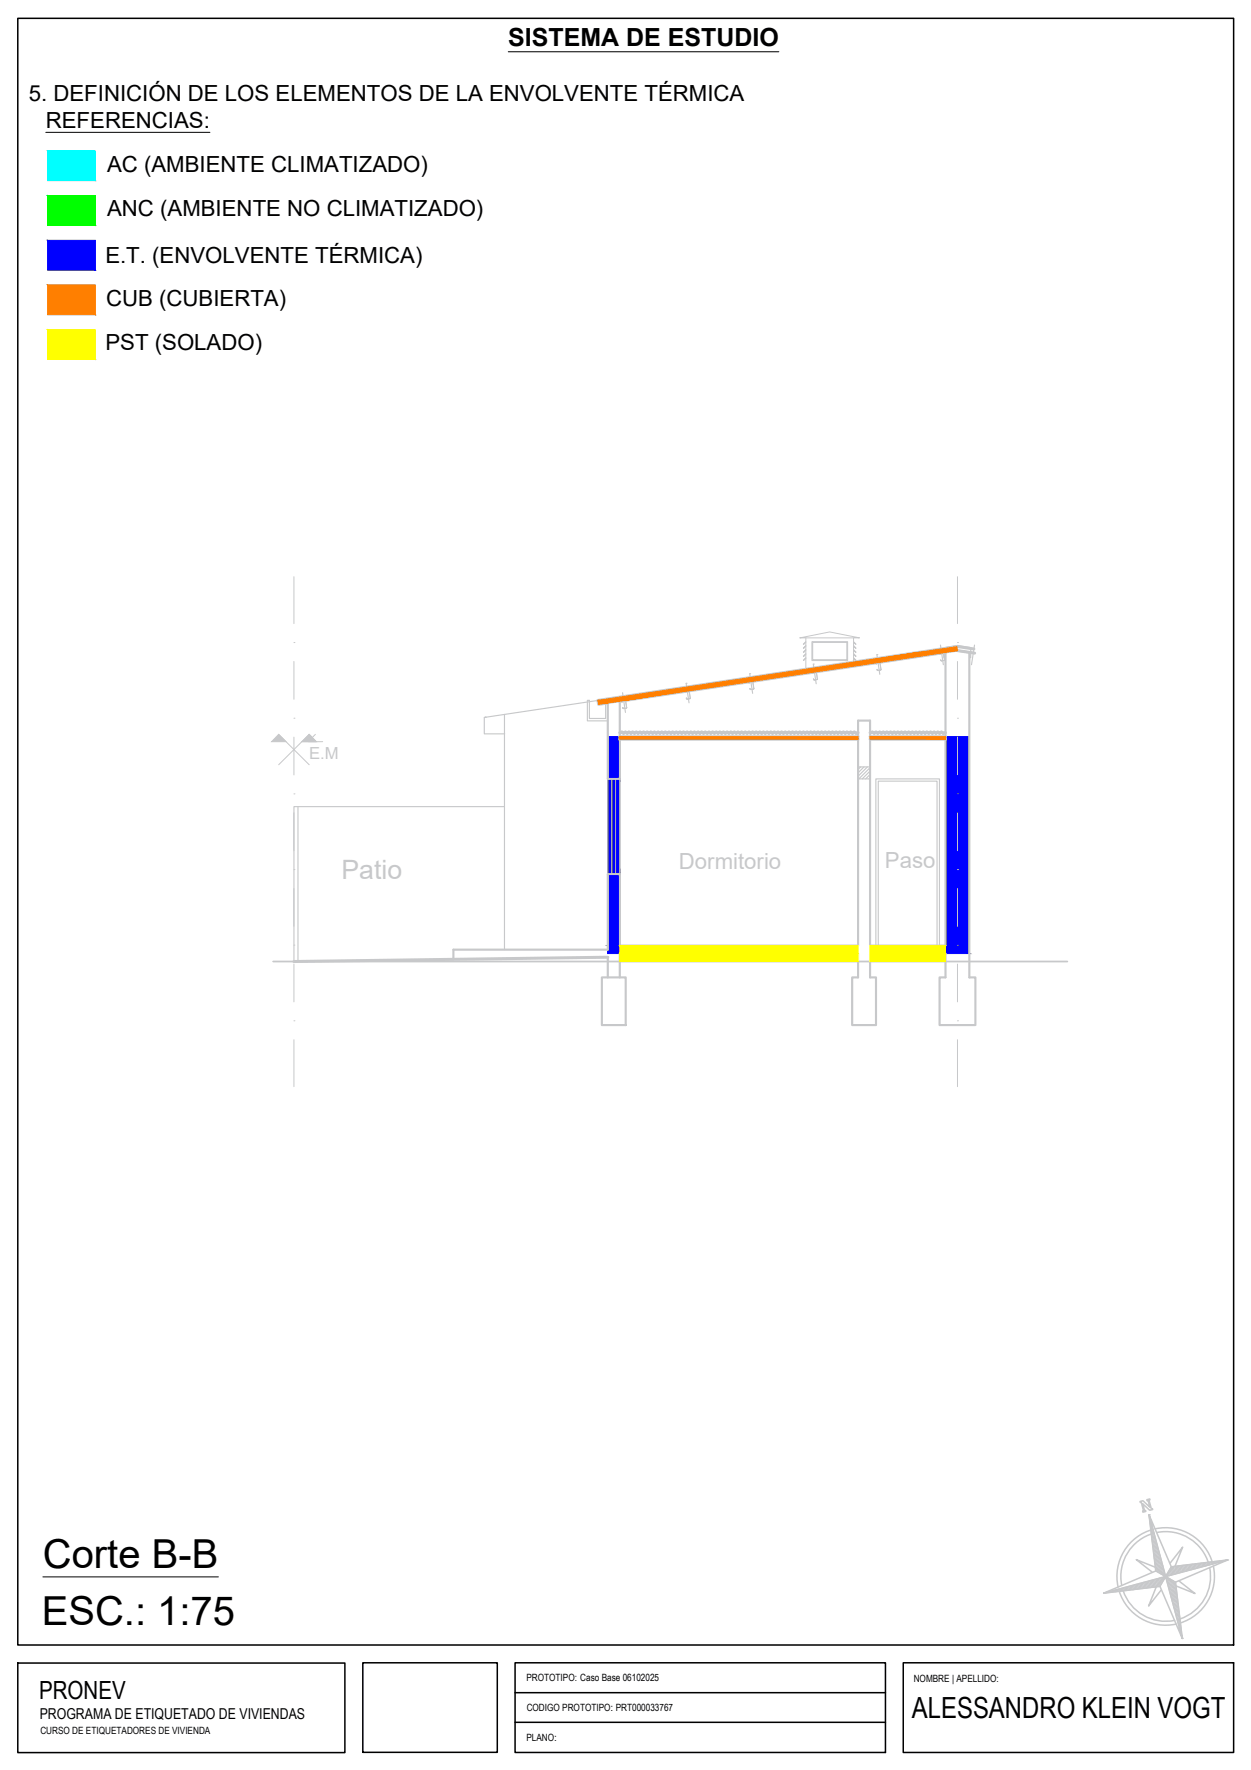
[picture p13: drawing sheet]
<svg xmlns="http://www.w3.org/2000/svg" width="210mm" height="297mm" viewBox="0 0 210 297" stroke-linecap="round" stroke-linejoin="round" font-family="sans-serif">
<defs><g id="words">
<g font-size="6.7">
<text x="7.2" y="263.2">Corte B-B</text>
<text x="7" y="272.8">ESC.: 1:75</text>
</g>
<text font-size="4.9" x="153" y="288.3">ALESSANDRO KLEIN VOGT</text>
<text font-size="4.5" fill="#c7c8ca" x="57.3" y="147.5">Patio</text>
<g font-size="4.2">
<text x="85.3" y="7.8">SISTEMA DE ESTUDIO</text>
<text x="6.6" y="285.1">PRONEV</text>
</g>
<g font-size="3.7">
<text x="4.8" y="17">5. DEFINICIÓN DE LOS ELEMENTOS DE LA ENVOLVENTE TÉRMICA</text>
<text x="7.7" y="21.4">REFERENCIAS:</text>
<text x="18" y="28.8">AC (AMBIENTE CLIMATIZADO)</text>
<text x="18" y="36.3">ANC (AMBIENTE NO CLIMATIZADO)</text>
<text x="17.7" y="44.1">E.T. (ENVOLVENTE TÉRMICA)</text>
<text x="17.8" y="51.3">CUB (CUBIERTA)</text>
<text x="17.7" y="58.8">PST (SOLADO)</text>
</g>
<g font-size="3.7" fill="#c7c8ca">
<text x="113.9" y="145.8">Dormitorio</text>
<text x="148.5" y="145.7">Paso</text>
</g>
<text font-size="2.8" fill="#c7c8ca" x="51.9" y="127.4">E.M</text>
<text font-size="2.5" x="6.7" y="288.5">PROGRAMA DE ETIQUETADO DE VIVIENDAS</text>
<g font-size="1.7">
<text x="88.3" y="282.2">PROTOTIPO: Caso Base 06102025</text>
<text x="88.4" y="287.2">CODIGO PROTOTIPO: PRT000033767</text>
<text x="153.3" y="282.3">NOMBRE | APELLIDO:</text>
<text x="6.8" y="290.9">CURSO DE ETIQUETADORES DE VIVIENDA</text>
<text x="88.3" y="292.1">PLANO:</text>
</g>
</g></defs>
<!-- layer: 0 -->
<path d="M3 3.1h204v273h-204zM3 279.1h54.9v15h-54.9zM60.9 279h22.5v15.1h-22.5zM86.4 279h62.2v15.1h-62.2zM151.6 279h55.4v15.1h-55.4zM86.4 284.1h62.2M86.4 289h62.2" fill="none" stroke="#000" stroke-width=".25"/>
<g fill="none" stroke="#c7c8ca" stroke-width=".25">
<path d="M191.3 252l.5-.2 1.1 1.1-.3-1.1h-.1l-.1-.1 .5-.1 .1 .1-.2 .1 .4 1.4h.2v.1l-.5 .2-1.2-1.1 .3 1.1h.2l.1 .1-.5 .2-.1-.2h.2l-.4-1.5h-.2zM192.8 254.2l3.7 8.7 9.5-1.1-10.4 2.8zM192.8 254.2l1.1 9.4 1.7 1-10.4 2.8M192.8 254.2h.1M192.8 254.4h.1M192.9 254.6h-.1M193 254.8l-.1 .1M193 255l-.1 .1M193.1 255.3h-.2M193.1 255.5h-.1M193.2 255.7h-.2M193.3 255.9h-.3"/>
<path d="M193.3 256.1l-.3 .1M193.4 256.3l-.3 .1M193.4 256.5l-.3 .1M193.5 256.7l-.4 .1M193.5 256.7a8.2 8.2 0 0 0-5.9 9.6M193.5 256.9l-.4 .1M193.6 257.1l-.4 .1M193.6 257.3l-.4 .2M193.6 257.3a7.5 7.5 0 0 0-5.4 8.8M193.7 257.5l-.5 .2M193.8 257.8l-.5 .1M193.8 258l-.5 .1"/>
<path d="M193.8 256.6a8.2 8.2 0 0 1 9.7 5.8M193.9 258.2l-.6 .1M193.9 258.4l-.6 .1M194 258.6l-.7 .1M194 258.8l-.6 .2M194.1 259l-.7 .2M194.1 257.2a7.5 7.5 0 0 1 8.8 5.4M194.1 259.2l-.7 .2M194.2 259.4l-.8 .2M194.2 259.6l-.7 .2M194.3 259.8l-.8 .2M185.2 267.4h.1"/>
<path d="M185.4 267.3h.1M185.6 267.2l.1 .1M185.8 267.2l.1 .1M186.1 267.1v.2M186.2 267.1l.1 .1M186.5 267v.2M186.7 267v.2M186.9 266.9v.3M187.1 266.9l.1 .2M187.3 266.8l.1 .3M187.5 266.7l.1 .4M187.7 266.7a8.2 8.2 0 0 0 9.6 5.8"/>
<path d="M187.9 266.6l.1 .4M188.1 266.6l.1 .4M188.3 266.5l.1 .5M188.5 267a7.5 7.5 0 0 0 8.6 4.9M188.5 266.5l.2 .4M188.7 266.4l.2 .5M189 266.3l.1 .6M189.2 266.3l.1 .6M189.4 266.2l.1 .6M189.6 266.2l.1 .6M189.8 266.1l.2 .7M190 266.1l.2 .7"/>
<path d="M190.2 266l.2 .7M190.4 266l.2 .7M190.6 265.9l.2 .8M190.8 265.9l.3 .8M191 265.8l.3 .8M191.2 265.7l.3 .9M191.5 265.7l.2 .9M191.7 265.6l.2 1M191.9 265.6l.2 .9M192.1 265.5l.2 1M192.3 265.5l.3 1M192.5 265.4l.3 1.1"/>
<path d="M192.7 265.4l.3 1M192.9 265.3l.3 1.1M193.1 265.2l.3 1.2M193.3 265.2l.3 1.1M193.5 265.1l.3 1.2M193.7 265.1l.4 1.2M193.8 263l-3.2-1.3 2.7 2.1M193.9 263.6l-8.7 3.8M194 265l.3 1.3M194 266.4l-1.3 3.1 2.1-2.6M194.2 265l.3 1.2M194.4 260l-.9 .3"/>
<path d="M194.4 264.9l.3 1.2M194.4 260.3l-.9 .2M194.5 260.4l-.9 .3M194.5 260.7l-.9 .2M194.6 264.8l.2 1.1M194.6 260.9l-1 .2M194.6 266.2l-9.4 1.2M194.6 261.1l-.9 .2M194.7 261.3l-1 .2M194.8 261.5l-1.1 .3M194.8 264.8l.2 .8M194.8 261.7l-1.1 .3"/>
<path d="M194.9 261.9l-1.1 .3M194.9 262.1l-1.1 .3M195 262.3l-1.2 .3M195 264.7l.1 .6M195 262.5l-1.2 .4M195.1 262.7l-1.2 .4M195.1 262.9l-1.2 .4M195.2 263.2l-1.3 .3M195.2 264.7l.1 .4M195.3 263.4l-1.3 .3M195.3 263.6l-1 .2M195.4 263.8l-.8 .2"/>
<path d="M195.4 264.6l.1 .2M195.4 264l-.6 .1M195.5 264.2l-.4 .1M195.5 264.4h-.2M195.6 264.6l-1 1.6 3.8 8.8-1.2-9.5-1.6-.9 2.8 10.4M195.7 264.4l.1 .1M195.8 264.7l-.2 .1M195.9 264.1l.1 .4M196 263.8l.2 .6M196.1 264.9l-.4 .1M196.2 263.6l.2 .8M196.3 263.3l.3 1"/>
<path d="M196.3 265l-.6 .2M196.4 262.3l2-2.7-1.2 3.1M196.5 263l.3 1.3M196.5 262.9l-.9 1.7M196.6 265.2l-.8 .2M196.7 262.9l.3 1.3M196.9 262.9l.3 1.2M196.9 265.3l-1 .3M197.1 262.9l.3 1.2M197.1 265.5l-1.2 .3M197.3 265.7l-1.3 .3M197.3 265.9l-1.3 .3"/>
<path d="M197.3 266.1l-1.2 .3M197.3 262.8l.3 1.2M197.3 266.3l-1.2 .3M197.3 266.5l-1.1 .3M197.4 266.7l-1.2 .3M197.4 267l-1.1 .3M197.4 267.2l-1 .3M197.4 267.4l-1 .3M197.5 267.6l-1 .3M197.5 267.8l-1 .3M197.5 262.8l.3 1.2M197.5 268l-.9 .3"/>
<path d="M197.5 268.3l-.9 .2M197.6 268.5l-.9 .2M197.6 268.7l-.9 .2M197.6 268.9l-.8 .2M197.7 269.1l-.9 .2M197.7 269.3l-.8 .2M197.7 269.5l-.7 .3M197.7 262.8l.4 1.1M197.7 269.8l-.7 .1M197.8 270l-.7 .2M197.8 270.2l-.7 .2M197.8 270.4l-.6 .2"/>
<path d="M197.8 270.6l-.5 .2M197.9 265.4l2.6 2-3.1-1.2M197.9 270.8l-.6 .2M197.9 271.1l-.5 .1M197.9 271.3l-.5 .1M198 262.8l.2 1.1M198 271.5l-.5 .1M198 271.9l-.4 .1M198 272.1l-.4 .1M198.1 272.6l-.4 .1M198.1 272.8l-.3 .1M198.1 273l-.2 .1"/>
<path d="M198.2 273.2l-.3 .1M198.2 262.7l.3 1.1M198.2 273.4l-.2 .1M198.2 273.6l-.2 .1M198.2 273.9h-.1M198.2 274.1h-.1M198.2 274.5h.1M198.3 274.3h-.1M198.3 274.7h.1M198.4 274.9h.1M198.4 262.7l.3 1M198.6 262.7l.3 1"/>
<path d="M198.8 262.7l.3 .9M199 262.6l.3 1M199.3 262.6l.2 .9M199.5 262.6l.2 .9M199.7 262.6l.2 .8M199.9 262.5l.2 .9M200.1 262.5l.2 .8M200.3 262.5l.2 .8M200.6 262.5l.1 .7M200.8 262.4l.2 .7M201 262.4l.2 .7M201.2 262.4l.2 .6"/>
<path d="M201.4 262.3l.2 .7M201.6 262.3l.2 .6M201.8 262.3l.2 .6M202.1 262.3l.1 .5M202.3 262.2l.1 .5M202.5 262.2l.1 .5M202.7 262.2l.1 .4M202.9 262.2l.1 .4M203 263.1a7.5 7.5 0 0 1-5.5 8.7M203.1 262.1l.1 .4M203.3 262.1l.2 .4M203.6 262.1l.1 .3"/>
<path d="M203.6 262.8a8.1 8.1 0 0 1-5.9 9.6M203.8 262.1l.1 .3M204 262l.1 .3M204.2 262l.1 .2M204.4 262l.1 .2M204.6 261.9l.1 .2M204.9 261.9v.2M205.1 261.9v.1M205.3 261.9v.1M205.5 261.9h.1M205.7 261.8v.1M206 261.8h.1"/>
<path d="M206 261.8l-8.8 3.7"/>
</g>
<!-- layer: Ejes -->
<g fill="none" stroke="#c7c8ca" stroke-width=".17">
<path d="M49.3 96.8v7.9M160.7 96.8v7.9M49.3 107.8h.1M49.3 111v6.4M160.7 107.8h.1M160.7 111v6.4M49.3 120.5h.1M49.3 133.2h.1M49.3 123.7v6.4M49.3 136.4v6.4M160.7 120.5h.1M160.7 133.2h.1"/>
<path d="M160.7 123.7v6.4M160.7 136.4v6.4M49.3 145.9h.1M49.3 158.6h.1M49.3 149.1v6.4M160.7 145.9h.1M160.7 158.6h.1M160.7 149.1v6.4M49.3 171.3h.1M49.3 161.8v6.3M49.3 174.5v7.9M160.7 171.3h.1"/>
<path d="M160.7 161.8v6.3M160.7 174.5v7.9"/>
</g>
<!-- layer: Vistas -->
<path d="M45.8 161.4h133.3" fill="none" stroke="#c7c8ca" stroke-width=".3"/>
<path d="M84.6 119.9v39.5M100.3 117.5l-19 2.9M50 135.4v26M81.4 120.4h.2h-.3v2.8h3.4M84.6 135.4h-35.3v26" fill="none" stroke="#c7c8ca" stroke-width=".19"/>
<!-- layer: Textos -->
<path d="M46.8 123.2l5.1 5.1M50.7 124.5h2.4l-1.2-1.3-5.1 5.1M52.9 123.2l-1.2 1.3h2.4" fill="none" stroke="#c7c8ca" stroke-width=".17"/>
<g fill="#c7c8ca" stroke="#c7c8ca" stroke-width=".17">
<path d="M46.8 123.2l1.2 1.3h-2.4z"/>
<path d="M51.9 123.2l1.2 1.3h-2.4z"/>
</g>
<g fill="#00f" stroke="#00f" stroke-width=".17">
<path d="M102 123.6l2 7.1v-7.1zM102 123.6l2 7.1h-2z"/>
<path d="M103.3 130.7l.7 16v-16zM103.3 130.7l.7 16h-.7z"/>
<path d="M102.7 130.7l.6 16v-16zM102.7 130.7l.6 16h-.6z"/>
<path d="M102 130.7l.7 16v-16zM102 130.7l.7 16h-.7z"/>
<path d="M158.6 123.6l4 35.1v-35.1zM158.6 123.6l4 35.1h-4z"/>
<path d="M102 146.7l2 12v-12zM102 146.7l2 12h-2z"/>
<path d="M102 158.7l2 .7v-.7zM102 158.7l2 .7h-2z"/>
<path d="M158.6 158.7l4 1.3v-1.3zM158.6 158.7l4 1.3h-4z"/>
<path d="M102 159.4l2 .6v-.6zM102 159.4l2 .6h-2z"/>
<path d="M8 40.3l8 5v-5zM8 40.3l8 5h-8z"/>
</g>
<!-- layer: Muros -->
<path d="M102 118l2-.3v13h-2zM76.1 161v-1.6h25.9v-12.7h2v12h40v-37.8h2v37.8h12.6v-49.2l2.1-.3 1.9 .3v54.5h1.1v8h-6.1v-8h1v-4h-12.6v4h1v8h-4v-8h1v-4h-40v4M101 164h4v8h-4zM102 160.6v3.4" fill="none" stroke="#c7c8ca" stroke-width=".36"/>
<!-- layer: Detalles -->
<path d="M102 160.6l-52.7 .8" fill="none" stroke="#c7c8ca" stroke-width=".51"/>
<g fill="none" stroke="#c7c8ca" stroke-width=".19">
<path d="M101.6 118v2.6h-2.7v-3.1h-.3v3.5h3.4M104.5 116.3l.4 3.3M115.1 114.7l.5 3.2M125.8 113.1l.5 3.3M136.5 111.4l.4 3.4M147.1 109.9l.5 3.3M157.8 108.3l.5 3.3M158.6 110.2l-.2 .2v-1.7l2.3-.4v.2v-.2l2.2 .4v1.7l-.3-.2M163.5 108.3l-.5 3.3M144 128.7h2v2h-2zM144.4 128.7l-.4 .4M145 128.7l-1 1"/>
<path d="M145.5 128.7l-1.5 1.6M146 128.8l-1.9 1.9M146 129.4l-1.3 1.3M146 130l-.8 .7M146 130.5l-.2 .2"/>
</g>
<!-- layer: Muros -->
<path d="M158.6 109.5l-54.6 8.2M160.7 109.2l2.8 .4M163.4 108.9l-2.7-.4-60.4 9 .1 .7 1.6-.2M104 123l.3-.2 .3 .3 .3-.3 .3 .3 .3-.3 .4 .3 .3-.3 .3 .3 .3-.3 .3 .3 .3-.3 .3 .3 .3-.3 .3 .3 .3-.3 .3 .3 .3-.3 .3 .3 .3-.3 .3 .3 .3-.3 .3 .3 .3-.3 .3 .3 .3-.3 .4 .3 .2-.3 .4 .3 .3-.3 .3 .3 .3-.3 .3 .3 .3-.3 .3 .3 .3-.3 .3 .3 .3-.3 .3 .3 .3-.3 .3 .3 .3-.3 .3 .3 .3-.3 .3 .3 .3-.3 .3 .3 .3-.3 .4 .3 .3-.3 .3 .3 .3-.3 .3 .3 .3-.3 .3 .3 .3-.3 .3 .3 .3-.3 .3 .3 .3-.3 .3 .3 .3-.3 .3 .3 .3-.3 .3 .3 .3-.3 .3 .3 .3-.3 .4 .3 .3-.3 .2 .3 .4-.3 .3 .3 .3-.3 .3 .3 .3-.3 .3 .3 .3-.3 .3 .3 .3-.3 .3 .3 .3-.3 .3 .3 .3-.3 .3 .3 .3-.3 .3 .3 .3-.3 .4 .3 .2-.3 .3 .3 .4-.3 .3 .3 .3-.3 .3 .3 .3-.3 .3 .3 .3-.3 .3 .3 .3-.3 .3 .3 .3-.3 .3 .3 .3-.3 .3 .3 .3-.3 .3 .3 .3-.3 .3 .3 .3-.3 .3 .3 .4-.3 .3 .3 .3-.3 .3 .3 .3-.3 .3 .3 .3-.3 .3 .3 .3-.3 .3 .3 .3-.3 .3 .3 .3-.3 .3 .3 .3-.3 .3 .3 .3-.3 .3 .3 .3-.3 .3 .3 .4-.1M104 124h40M104 123.6h40M146 123h.2l.2-.2 .3 .3 .3-.3 .3 .3 .3-.3 .3 .3 .3-.3 .3 .3 .3-.3 .3 .3 .3-.3 .3 .3 .3-.3 .3 .3 .3-.3 .3 .3 .4-.3 .3 .3 .3-.3 .3 .3 .3-.3 .3 .3 .3-.3 .3 .3 .3-.3 .3 .3 .3-.3 .3 .3 .3-.3 .3 .3 .3-.3 .3 .3 .3-.3 .3 .3 .3-.3 .3 .3 .4-.3 .2 .3 .4-.3 .3 .3 .1-.1h.2M146 124h12.6M146 123.6h12.6" fill="none" stroke="#c7c8ca" stroke-width=".51"/>
<!-- layer: Aberturas -->
<path d="M102 130.7v16M102.7 130.7v16M103.3 130.7v16M104 130.7v16M147 130.7h10.6v28h-10.6zM147.4 131.1h9.8v27.6h-9.8z" fill="none" stroke="#c7c8ca" stroke-width=".19"/>
<!-- layer: Detalles -->
<g fill="none" stroke="#c7c8ca" stroke-width=".17">
<path d="M104.3 117.7l.1 .1M104.4 117.7v.1M104.4 117.8h.1M104.4 117.7l.5-.1 .3 1.2M104.4 117.6l.5-.1 .1 .1M104.4 117.6l-.1 .1M104.6 118.9l-.1-.1 .1 .1M105.1 118.9h-.5M105.1 118.7v.1M105.2 118.7l-.1 .2h-.5M115 116.1v.1zM115.1 116h.5l.2 1.2-.5 .1"/>
<path d="M115.1 116l-.1 .1M115.1 114.7h.1M115.1 117.1l.1 .1zM115.2 117.2l.1 .1M115.5 115.9l.2 .1M115.5 116h-.4M115.8 117.1l-.1 .2h-.4M125.8 114.4l.4-.1 .1 .1M125.8 114.4l-.1 .2v-.1M125.8 114.4l-.1 .1M125.8 113.1h.1M125.8 115.6h.1z"/>
<path d="M125.9 115.6l.1 .1M126.3 114.4h-.5M126.3 114.4l.1 1.2M126.3 114.4l.2 1.2-.5 .1-.2-.1M134.2 107l5-.9 5 .9zM135.2 107.7l-.4 .4 .4-.3M135.2 110.4l-.4 .4 .1 .1 .3-.4M135.2 108.3l-.4 .5h.1l.3-.4M135.2 109l-.4 .4 .1 .1 .3-.4M135.2 109.7l-.4 .4 .1 .1 .3-.4M135.2 107v5.3M136.2 107.7h6v3.2h-6z"/>
<path d="M136.4 107.8h5.7v2.9h-5.7zM136.4 113h.1M136.4 112.8v.2M136.5 111.4h.1M136.9 112.7l.1 .1 .2 1.2-.6 .1-.1-.1M136.9 112.8l.2 1.2-.5 .1-.1-.2v.1M136.9 112.8l-.5 .1M136.9 112.7l-.5 .1M143.2 107.7l.4 .4-.4-.3M143.2 110.4l.4 .5-.4-.4M143.2 108.3l.4 .5-.4-.4M143.2 109l.4 .5-.4-.4"/>
<path d="M143.2 109.7l.4 .5-.4-.4M143.2 107v4.1M147 111.3v.1M147 111.4h.1M147 111.3l.7-.1v1.2M147.1 111.2l-.1 .2M147.1 109.9h.1M147.2 112.3v.1zM147.2 112.4l.1 .1M147.5 111.1l.2 .1M147.8 112.3v.2h-.5l-.1-.1M157.8 109.6l-.1 .2 .1-.2 .4-.1 .1 .1"/>
<path d="M157.8 110.8h.1M157.9 110.8l.1 .1M158.2 109.6h.1l.2 1.2-.5 .1-.2-.1M158.5 110.7l-.1 .2"/>
</g>
<!-- layer: Textos -->
<path d="M85.3 8.7h45.4M7.7 22.2h27.5M7.2 264.6h29.4" fill="none" stroke="#000" stroke-width=".17"/>
<!-- layer: Ambientes Climatizados -->
<path d="M8 25.3l8 5v-5zM8 25.3l8 5h-8z" fill="#0ff" stroke="#0ff" stroke-width=".17"/>
<!-- layer: Ambientes No climatizados -->
<path d="M8 32.8l8 5v-5zM8 32.8l8 5h-8z" fill="#0f0" stroke="#0f0" stroke-width=".17"/>
<g fill="#ff7f00" stroke="#ff7f00" stroke-width=".17">
<path d="M156.1 109.2l4.4-.7 .2 .7z"/>
<path d="M100.4 117.7h3.6l-2 .3z"/>
<path d="M156.1 109.2l2.5 .3 2.1-.3zM154.2 109.5l1.9-.3 2.5 .3z"/>
<path d="M104.8 117.5l53.8-8h-4.4zM100.3 117.5l53.9-8-49.4 8z"/>
<path d="M100.3 117.5l3.7 .2 .8-.2zM100.3 117.5l3.7 .2h-3.6z"/>
<path d="M100.4 117.7v.3h1.6zM100.4 118h1.6l-1.6 .2z"/>
<path d="M146 123.6l12.6 .4v-.4zM146 123.6l12.6 .4h-12.6z"/>
<path d="M104 123.6l40 .4v-.4zM104 123.6l40 .4h-40z"/>
<path d="M8 47.8l8 5v-5zM8 47.8l8 5h-8z"/>
</g>
<g fill="#ff0" stroke="#ff0" stroke-width=".17">
<path d="M146 158.7l12.6 1.3v-1.3zM146 158.7l12.6 1.3h-12.6z"/>
<path d="M104 158.7l40 1.3v-1.3zM104 158.7l40 1.3h-40z"/>
<path d="M146 160l12.6 1.4v-1.4zM146 160l12.6 1.4h-12.6z"/>
<path d="M104 160l40 1.4v-1.4zM104 160l40 1.4h-40z"/>
<path d="M8 55.3l8 5v-5zM8 55.3l8 5h-8z"/>
</g>
<use href="#words"/>
</svg>
